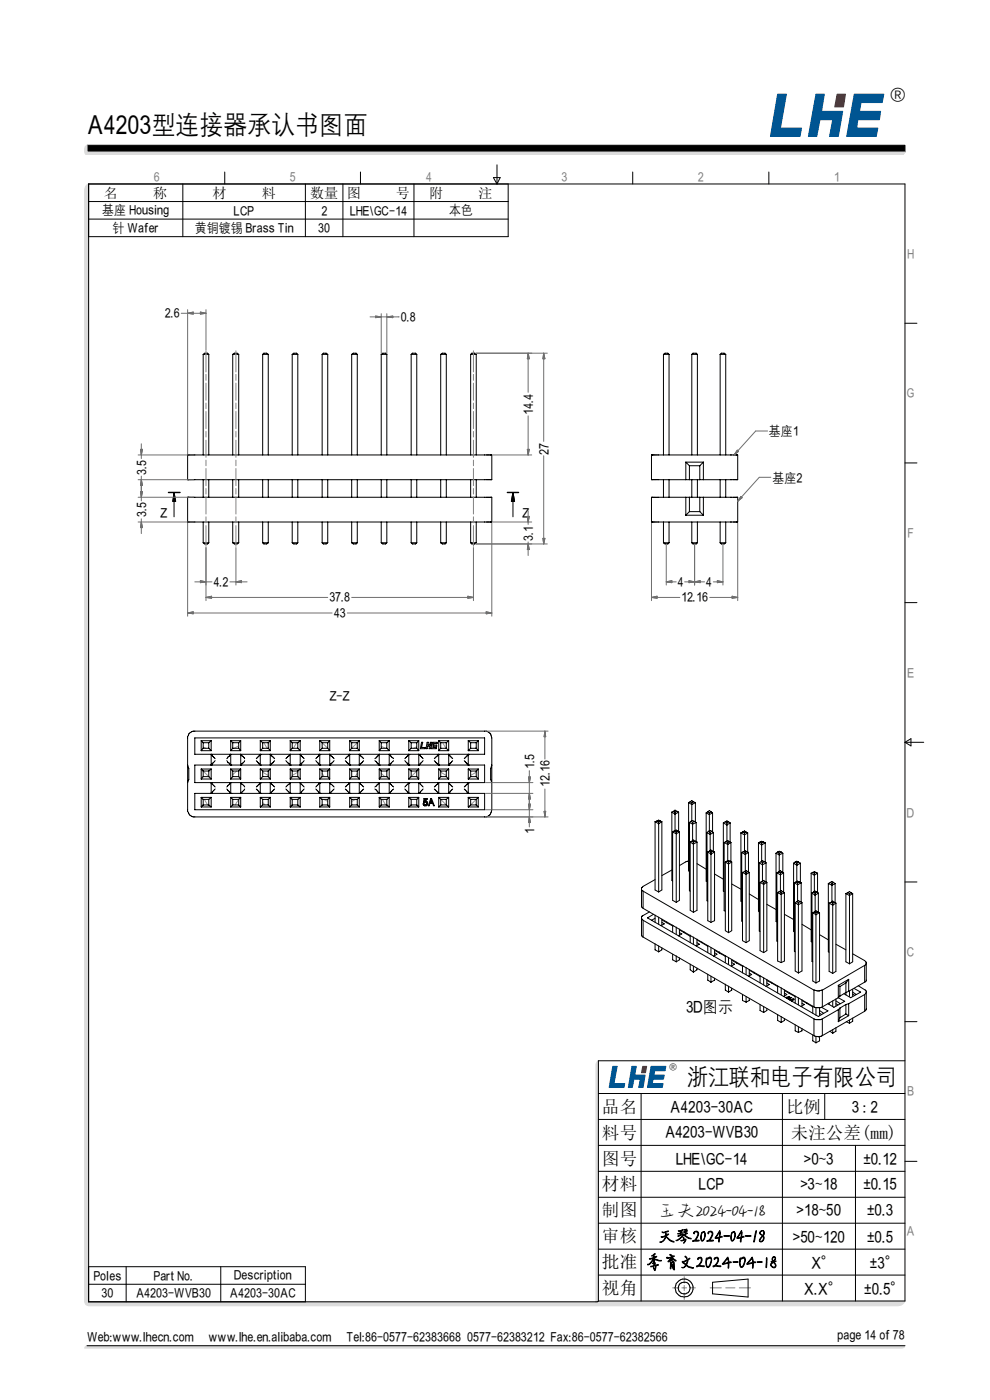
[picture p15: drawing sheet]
<svg xmlns="http://www.w3.org/2000/svg" width="210mm" height="297mm" viewBox="0 0 210 297" stroke-linecap="round" stroke-linejoin="round" font-family="sans-serif">
<defs><g id="words">
<text font-size="5.6" x="18.5" y="28.3">A4203型连接器承认书图面</text>
<text font-size="4.9" x="145.7" y="230">浙江联和电子有限公司</text>
<text font-size="4.2" x="188.7" y="21.3">®</text>
<text font-size="4" x="139.5" y="258">玉夫2024-04-18</text>
<g font-size="3.7">
<text x="127.7" y="236.1">品名</text>
<text x="166.7" y="236.1">比例</text>
<text x="127.7" y="241.6">料号</text>
<text x="167.7" y="241.6">未注公差(mm)</text>
<text x="127.7" y="247.1">图号</text>
<text x="127.7" y="252.6">材料</text>
<text x="127.7" y="258.1">制图</text>
<text x="127.7" y="263.6">审核</text>
<text x="127.7" y="269.1">批准</text>
<text x="127.7" y="274.6">视角</text>
</g>
<g font-size="3.5">
<text x="145.5" y="214.7">3D图示</text>
<text x="142.2" y="235.9">A4203-30AC</text>
<text x="180.7" y="235.9">3 : 2</text>
<text x="141.1" y="241.3">A4203-WVB30</text>
<text x="143.4" y="246.9">LHE\GC-14</text>
<text x="170.5" y="246.9">&gt;0~3</text>
<text x="183.1" y="246.9">±0.12</text>
<text x="148.3" y="252.3">LCP</text>
<text x="168.9" y="257.8">&gt;18~50</text>
<text x="169.8" y="252.3">&gt;3~18</text>
<text x="183.1" y="252.3">±0.15</text>
<text x="183.9" y="257.8">±0.3</text>
<text x="139.7" y="263.3">天琴2024-04-18</text>
<text x="168.1" y="263.4">&gt;50~120</text>
<text x="183.9" y="263.4">±0.5</text>
<text x="137.1" y="268.8">季育文2024-04-18</text>
<text x="172" y="269">X°</text>
<text x="184.5" y="269">±3°</text>
<text x="170.5" y="274.5">X.X°</text>
<text x="183.3" y="274.5">±0.5°</text>
</g>
<g font-size="3">
<text x="22" y="42">名</text>
<text x="32.5" y="42">称</text>
<text x="45" y="42">材</text>
<text x="55.5" y="42">料</text>
<text x="65.8" y="42">数量</text>
<text x="73.6" y="42">图</text>
<text x="84" y="42">号</text>
<text x="91" y="41.9">附</text>
<text x="101.5" y="41.9">注</text>
</g>
<g font-size="2.8" fill="#808080">
<text x="32.6" y="38.4">6</text>
<text x="61.5" y="38.4">5</text>
<text x="90.3" y="38.4">4</text>
<text x="119.1" y="38.4">3</text>
<text x="148" y="38.4">2</text>
<text x="176.9" y="38.4">1</text>
<text x="192.4" y="54.7">H</text>
<text x="192.4" y="84.3">G</text>
<text x="192.5" y="114">F</text>
<text x="192.4" y="143.6">E</text>
<text x="192.4" y="173.2">D</text>
<text x="192.4" y="202.8">C</text>
<text x="192.4" y="232.4">B</text>
<text x="192.3" y="262">A</text>
</g>
<g font-size="2.8">
<text x="21.7" y="45.4">基座 Housing</text>
<text x="49.6" y="45.6">LCP</text>
<text x="68.2" y="45.6">2</text>
<text x="74.3" y="45.6">LHE\GC-14</text>
<text x="95.2" y="45.5">本色</text>
<text x="23.9" y="49.3">针 Wafer</text>
<text x="41.3" y="49.2">黄铜镀锡 Brass Tin</text>
<text x="67.5" y="49.3">30</text>
<text x="35" y="67.3">2.6</text>
<text x="85" y="68.2">0.8</text>
<text x="112.9" y="88" transform="rotate(-90 112.9 88)">14.4</text>
<text x="163.1" y="92.4">基座1</text>
<text x="30.9" y="100.8" transform="rotate(-90 30.9 100.8)">3.5</text>
<text x="116.2" y="96.4" transform="rotate(-90 116.2 96.4)">27</text>
<text x="163.8" y="102.2">基座2</text>
<text x="30.9" y="109.7" transform="rotate(-90 30.9 109.7)">3.5</text>
<text x="34" y="109.7">Z</text>
<text x="110.7" y="109.6">Z</text>
<text x="112.9" y="114.7" transform="rotate(-90 112.9 114.7)">3.1</text>
<text x="45.3" y="124.4">4.2</text>
<text x="143.7" y="124.4">4</text>
<text x="149.7" y="124.4">4</text>
<text x="69.8" y="127.6">37.8</text>
<text x="70.8" y="130.9">43</text>
<text x="144.4" y="127.6">12.16</text>
<text x="69.8" y="148.5">Z-Z</text>
<text x="113.2" y="163.2" transform="rotate(-90 113.2 163.2)">1.5</text>
<text x="116.5" y="167" transform="rotate(-90 116.5 167)">12.16</text>
<text x="113.2" y="177" transform="rotate(-90 113.2 177)">1</text>
<text x="19.9" y="271.5">Poles</text>
<text x="21.5" y="275.3">30</text>
<text x="28.9" y="275.3">A4203-WVB30</text>
<text x="32.6" y="271.5">Part No.</text>
<text x="48.8" y="275.3">A4203-30AC</text>
<text x="49.7" y="271.3">Description</text>
<text x="18.5" y="284.6">Web:www.lhecn.com</text>
<text x="44.3" y="284.6">www.lhe.en.alibaba.com</text>
<text x="73.5" y="284.6">Tel:86-0577-62383668 0577-62383212 Fax:86-0577-62382566</text>
<text x="177.6" y="284.1">page 14 of 78</text>
</g>
<text font-size="2.1" x="141.9" y="226.9">®</text>
</g></defs>
<g fill="none" stroke="#959595" stroke-width=".21">
<path d="M43.1 158.5l.6 .2M50.6 158.2l-1 .5M56 157.6l.6 1.1M62.9 157.6l-.7 1.1M68.3 157.6l1.2 1.1M75.8 157.6l-1.2 1.1M80.9 158.3l.9 .4M88.4 158.4l-.7 .3M93.9 157.6l.7 1.1M101 158.5l-.2 .2M43.1 163.6l1.2 1.2M43.3 169.6l.7 1.2"/>
<path d="M50.2 163.6l-.8 .7M50.6 169.6l-.7 1.2M55.7 170.3l.5 .5M55.7 163.8l1.2 .7M62.1 169.6l-.1 .2M63.2 163.8l-1.2 .7M68.3 164.1l.4 .7M68.7 169.6l.8 .4M75.4 169.6l-.8 .4M75.8 164.1l-.4 .7M80.9 164.1l.7 .7M81.1 169.6l.7 1.2"/>
<path d="M87.3 169.6l-.1 .1M88.4 163.6l-1.2 1.2M93.5 169.6l1.2 1.2M93.5 163.8l1.2 .7M101 169.6l-1.2 1.2M101 163.8l-1.2 .7"/>
</g>
<g fill="none" stroke="#000" stroke-width=".21">
<path d="M18.8 39h173.1v237l-173.1 .2zM38.8 39v11.2M47.7 36.5v2.5M64.8 39v11.2M72.7 39v11.2M76.5 36.5v2.5M87.8 39v11.2M104.6 37.7h1.5l-.7 1.3zM105.4 35v4M107.8 39v11.2h-89M134.2 36.5v2.5M163.1 36.5v2.5"/>
<path d="M18.8 42.8h89M18.8 46.5h89M43.1 75.2l.3-.3h.6l.3 .3M43.1 75.2h1.2M43.1 75.2v21.3M44.3 75.2v21.3M49.4 75.2l.3-.3h.6l.3 .3M49.4 75.2h1.2M49.4 75.2v21.3M50.6 75.2v21.3M55.7 75.2l.3-.3h.6l.3 .3M55.7 75.2h1.2"/>
<path d="M55.7 75.2v21.3M56.9 75.2v21.3M62 75.2l.3-.3h.6l.3 .3M62 75.2h1.2M62 75.2v21.3M63.2 75.2v21.3M68.3 75.2l.3-.3h.6l.3 .3M68.3 75.2h1.2M68.3 75.2v21.3M69.5 75.2v21.3M74.6 75.2l.3-.3h.6l.3 .3M74.6 75.2h1.2"/>
<path d="M74.6 75.2v21.3M75.8 75.2v21.3M80.9 75.2l.3-.3h.6l.2 .3M80.9 75.2h1.1M80.9 75.2v21.3M82 75.2v21.3M87.2 75.2l.3-.3h.6l.3 .3M87.2 75.2h1.2M87.2 75.2v21.3M88.4 75.2v21.3M93.5 75.2l.3-.3h.6l.3 .3M93.5 75.2h1.2"/>
<path d="M93.5 75.2v21.3M94.7 75.2v21.3M99.8 75.2l.3-.3h.6l.3 .3M99.8 75.2h1.2M99.8 75.2v21.3M101 75.2v21.3M140.7 75.2l.4-.3h.5l.3 .3M140.7 75.2h1.2M140.7 75.2v21.3M141.9 75.2v21.3M146.7 75.2l.3-.3h.7l.2 .3M146.7 75.2h1.2"/>
<path d="M146.7 75.2v21.3M147.9 75.2v21.3M152.7 75.2l.3-.3h.6l.3 .3M152.7 75.2h1.2M152.7 75.2v21.3M153.9 75.2v21.3M191.9 68.6h2.6M39.8 96.5h.1M39.8 96.5v5.3M39.8 96.5h64.5v5.3h-64.5M138.2 96.5h18.3v5.3h-18.3zM145.5 98v3.8"/>
<path d="M145.5 98h3.7M145.5 98l.7 .8M146.2 98.8h2.2M146.2 98.8v3M148.4 98.8v3M149.2 98v3.8M149.2 98l-.8 .8M191.9 98.2h2.6M36.9 104.5l.4 1.8h-.6zM36.9 104.5v5.1M39.8 101.8h.1M39.8 105.5h.1"/>
<path d="M39.8 110.7h.1M39.8 105.5v5.2M39.8 105.5h64.5v5.2h-64.5M43.1 115.1h1.2M43.1 115.1l.3 .3h.6l.3-.3M43.1 101.8v3.7M43.1 110.7v4.4M44.3 101.8v3.7M44.3 110.7v4.4M49.4 115.1h1.2M49.4 115.1l.3 .3h.6l.3-.3M49.4 101.8v3.7"/>
<path d="M49.4 110.7v4.4M50.6 101.8v3.7M50.6 110.7v4.4M55.7 115.1h1.2M55.7 115.1l.3 .3h.6l.3-.3M55.7 101.8v3.7M55.7 110.7v4.4M56.9 101.8v3.7M56.9 110.7v4.4M62 115.1h1.2M62 115.1l.3 .3h.6l.3-.3M62 101.8v3.7"/>
<path d="M62 110.7v4.4M63.2 101.8v3.7M63.2 110.7v4.4M68.3 115.1h1.2M68.3 115.1l.3 .3h.6l.3-.3M68.3 101.8v3.7M68.3 110.7v4.4M69.5 101.8v3.7M69.5 110.7v4.4M74.6 115.1h1.2M74.6 115.1l.3 .3h.6l.3-.3M74.6 101.8v3.7"/>
<path d="M74.6 110.7v4.4M75.8 101.8v3.7M75.8 110.7v4.4M80.9 115.1h1.1M80.9 115.1l.3 .3h.6l.2-.3M80.9 101.8v3.7M80.9 110.7v4.4M82 101.8v3.7M82 110.7v4.4M87.2 115.1h1.2M87.2 115.1l.3 .3h.6l.3-.3M87.2 101.8v3.7"/>
<path d="M87.2 110.7v4.4M88.4 101.8v3.7M88.4 110.7v4.4M93.5 115.1h1.2M93.5 115.1l.3 .3h.6l.3-.3M93.5 101.8v3.7M93.5 110.7v4.4M94.7 101.8v3.7M94.7 110.7v4.4M99.8 101.8v3.7M99.8 110.7v4.4M99.8 115.1h1.2"/>
<path d="M99.8 115.1l.3 .3h.6l.3-.3M101 101.8v3.7M101 110.7v4.4M108.8 104.5l.3 1.8h-.6zM108.8 104.5v5.1M138.2 105.5h18.3v5.2h-18.3zM140.7 115.1h1.2M140.7 115.1l.4 .3h.5l.3-.3M140.7 101.8v3.7M140.7 110.7v4.4M141.9 101.8v3.7M141.9 110.7v4.4"/>
<path d="M145.5 105.5v3.8M145.5 109.3h3.7M146.2 105.5v3M146.2 108.5l-.7 .8M146.2 108.5h2.2M146.7 115.1h1.2M146.7 115.1l.3 .3h.7l.2-.3M146.7 101.8v3.7M146.7 110.7v4.4M147.9 101.8v3.7M147.9 110.7v4.4M148.4 105.5v3"/>
<path d="M148.4 108.5l.8 .8M149.2 105.5v3.8M152.7 115.1h1.2M152.7 115.1l.3 .3h.6l.3-.3M152.7 101.8v3.7M152.7 110.7v4.4M153.9 101.8v3.7M153.9 110.7v4.4M191.9 127.8h2.6M40 155.7l1-.6h62.1a1.43 1.43 0 0 1 1.2 1.4v15.3a1.59 1.59 0 0 1-1.2 1.5h-62.1a1.59 1.59 0 0 1-1.2-1.2v-15.8zM41.3 156.5h61.5v3.5h-61.5zM42.7 157.1v2.2"/>
<path d="M42.7 157.1l.4 .5M42.7 159.3h2.1M42.7 157.1h2.1M43.1 157.6v1.1M43.1 158.7l-.4 .6M43.1 158.7h1.2M43.1 157.6h1.2M44.3 157.6v1.1M44.3 158.7l.5 .6M44.8 157.1v2.2M44.8 157.1l-.5 .5M48.9 157.1v2.2"/>
<path d="M48.9 159.3h2.2M48.9 157.1h2.2M48.9 157.1l.5 .5M49.4 157.6v1.1M49.4 158.7l-.5 .6M49.4 158.7h1.2M49.4 157.6h1.2M50.6 157.6v1.1M50.6 158.7l.5 .6M51.1 157.1v2.2M51.1 157.1l-.5 .5M55.2 157.1v2.2"/>
<path d="M55.2 159.3h2.1M55.2 157.1h2.1M55.2 157.1l.5 .5M55.7 157.6v1.1M55.7 158.7l-.5 .6M55.7 158.7h1.2M55.7 157.6h1.2M56.9 157.6v1.1M56.9 158.7l.4 .6M57.3 157.1v2.2M57.3 157.1l-.4 .5M61.6 157.1v2.2"/>
<path d="M61.6 159.3h2.1M61.6 157.1h2.1M61.6 157.1l.4 .5M62 157.6v1.1M62 158.7l-.4 .6M62 158.7h1.2M62 157.6h1.2M63.2 157.6v1.1M63.2 158.7l.5 .6M63.7 157.1v2.2M63.7 157.1l-.5 .5M67.8 157.1v2.2"/>
<path d="M67.8 159.3h2.1M67.8 157.1h2.1M67.8 157.1l.5 .5M68.3 157.6v1.1M68.3 158.7l-.5 .6M68.3 158.7h1.2M68.3 157.6h1.2M69.5 157.6v1.1M69.5 158.7l.4 .6M69.9 157.1v2.2M69.9 157.1l-.4 .5M74.2 157.1v2.2"/>
<path d="M74.2 159.3h2M74.2 157.1h2M74.2 157.1l.4 .5M74.6 157.6v1.1M74.6 158.7l-.4 .6M74.6 158.7h1.2M74.6 157.6h1.2M75.8 157.6v1.1M75.8 158.7l.4 .6M76.2 157.1v2.2M76.2 157.1l-.4 .5M80.4 157.1v2.2"/>
<path d="M80.4 159.3h2.1M80.4 157.1h2.1M80.4 157.1l.5 .5M80.9 157.6v1.1M80.9 158.7l-.5 .6M80.9 158.7h1.1M80.9 157.6h1.1M82 157.6v1.1M82 158.7l.5 .6M82.5 157.1v2.2M82.5 157.1l-.5 .5M86.7 157.1v2.2"/>
<path d="M86.7 159.3h2.1M86.7 157.1h2.1M86.7 157.1l.5 .5M87.2 157.6v1.1M87.2 158.7l-.5 .6M87.2 158.7h1.2M87.2 157.6h1.2M88.4 157.6v1.1M88.4 158.7l.4 .6M88.8 157.1v2.2M88.8 157.1l-.4 .5M89.4 157.5h.3l-.3 1.1h.8l-.1 .2h-.9z"/>
<path d="M90.6 157.5h.2v.6h.6l-.1 .7h-.3l.1-.5h-.4l-.1 .5h-.3zM91.3 157.5h.2l-.1 .4h-.2zM91.8 157.5h.9v.2h-.7l-.1 .4h.7v.2h-.7v.3h.6v.2h-1zM93 157.1v2.2M93 159.3h2.2M93 157.1h2.2M93 157.1l.5 .5M93.5 157.6v1.1M93.5 158.7l-.5 .6M93.5 158.7h1.2M93.5 157.6h1.2M94.7 157.6v1.1"/>
<path d="M94.7 158.7l.5 .6M95.2 157.1v2.2M95.2 157.1l-.5 .5M99.3 159.3h2.1M99.3 157.1h2.1M99.3 157.1v2.2M99.3 157.1l.5 .5M99.8 157.6v1.1M99.8 158.7l-.5 .6M99.8 158.7h1.2M99.8 157.6h1.2M101 157.6v1.1"/>
<path d="M101 158.7l.4 .6M101.4 157.1v2.2M101.4 157.1l-.4 .5M191.9 157.5h4M191.9 157.5l1.3-.8v1.5zM39.8 162.3l.2 .8v2.3l-.2 .6M41.3 168.3h61.5v3.5h-61.5zM41.3 162.3h61.5v3.7h-61.5zM42.7 163.2v2.1M42.7 169.2v2M42.7 169.2h2.1M42.7 171.2h2.1"/>
<path d="M42.7 163.2l.4 .4M42.7 165.3h2.1M42.7 163.2h2.1M42.7 169.2l.4 .4M43.1 163.6v1.2M43.1 169.6v1.2M43.1 170.8h1.2M43.1 169.6h1.2M43.1 164.8l-.4 .5M43.1 170.8l-.4 .4M43.1 164.8h1.2M43.1 163.6h1.2"/>
<path d="M44.3 163.6v1.2M44.3 169.6v1.2M44.3 164.8l.5 .5M44.3 170.8l.5 .4M44.8 166.1h.1M44.8 168.3h.1M44.8 162.3h.1M44.8 160.1h.1M44.8 160v2.3M44.8 163.2v2.1M44.8 166v2.3M44.8 169.2v2"/>
<path d="M44.8 163.2l-.5 .4M44.8 169.2l-.5 .4M44.8 166.1l.8 .9M44.8 160.1l.8 .9M45.6 167.4l-.8 .8M45.6 161.4l-.8 .8M48.1 167.4l.8 .9M48.1 161.4l.8 .9M48.9 168.3h.1M48.9 162.3h.1M48.9 169.2h2.2M48.9 171.2h2.2"/>
<path d="M48.9 160v2.3M48.9 163.2v2.1M48.9 166v2.3M48.9 169.2v2M48.9 165.3h2.2M48.9 163.2h2.2M48.9 163.2l.5 .4M48.9 169.2l.5 .4M48.9 166.1l-.8 .9M48.9 160.1l-.8 .9M49.4 163.6v1.2M49.4 169.6v1.2"/>
<path d="M49.4 170.8h1.2M49.4 169.6h1.2M49.4 164.8l-.5 .5M49.4 170.8l-.5 .4M49.4 164.8h1.2M49.4 163.6h1.2M50.6 163.6v1.2M50.6 169.6v1.2M50.6 164.8l.5 .5M50.6 170.8l.5 .4M51.1 168.3h.1M51.1 162.3h.1"/>
<path d="M51.1 160v2.3M51.1 163.2v2.1M51.1 166v2.3M51.1 169.2v2M51.1 163.2l-.5 .4M51.1 169.2l-.5 .4M51.1 166.1l.8 .9M51.1 160.1l.8 .9M51.9 167.4l-.8 .9M51.9 161.4l-.8 .9M54.4 167.4l.8 .8M54.4 161.4l.8 .8"/>
<path d="M55.2 166.1h.1M55.2 168.3h.1M55.2 162.3h.1M55.2 160.1h.1M55.2 169.2h2.1M55.2 171.2h2.1M55.2 160v2.3M55.2 163.2v2.1M55.2 166v2.3M55.2 169.2v2M55.2 165.3h2.1M55.2 163.2h2.1"/>
<path d="M55.2 163.2l.5 .4M55.2 169.2l.5 .4M55.2 166.1l-.8 .9M55.2 160.1l-.8 .9M55.7 163.6v1.2M55.7 169.6v1.2M55.7 170.8h1.2M55.7 169.6h1.2M55.7 164.8l-.5 .5M55.7 170.8l-.5 .4M55.7 164.8h1.2M55.7 163.6h1.2"/>
<path d="M56.9 163.6v1.2M56.9 169.6v1.2M56.9 164.8l.4 .5M56.9 170.8l.4 .4M57.3 163.2v2.1M57.3 169.2v2M57.3 163.2l-.4 .4M57.3 169.2l-.4 .4M57.4 166.1h.1M57.4 160.1h.1M58.3 161l-1-1v2.3M58.3 167l-1-1v2.3"/>
<path d="M58.3 161.4l-.9 .9M58.3 167.4l-.9 .9M60.6 167.4l1 .9M60.6 161.4l1 .9M61.6 168.3h.1M61.6 162.3h.1M61.6 169.2h2.1M61.6 171.2h2.1M61.6 160v2.3M61.6 163.2v2.1M61.6 166v2.3M61.6 169.2v2"/>
<path d="M61.6 165.3h2.1M61.6 163.2h2.1M61.6 163.2l.4 .4M61.6 169.2l.4 .4M61.6 166.1l-1 .9M61.6 160.1l-1 .9M62 163.6v1.2M62 169.6v1.2M62 170.8h1.2M62 169.6h1.2M62 164.8l-.4 .5M62 170.8l-.4 .4"/>
<path d="M62 164.8h1.2M62 163.6h1.2M63.2 163.6v1.2M63.2 169.6v1.2M63.2 164.8l.5 .5M63.2 170.8l.5 .4M63.7 168.3h.1M63.7 162.3h.1M63.7 160v2.3M63.7 163.2v2.1M63.7 166v2.3M63.7 169.2v2"/>
<path d="M63.7 163.2l-.5 .4M63.7 169.2l-.5 .4M63.7 166.1l.8 .9M63.7 160.1l.8 .9M64.5 161.4l-.8 .9M64.5 167.4l-.8 .9M67 161.4l.8 .8M67 167.4l.8 .8M67.8 166.1h.1M67.8 168.3h.1M67.8 162.3h.1M67.8 160.1h.1"/>
<path d="M67.8 169.2h2.1M67.8 171.2h2.1M67.8 160v2.3M67.8 163.2v2.1M67.8 166v2.3M67.8 169.2v2M67.8 165.3h2.1M67.8 163.2h2.1M67.8 163.2l.5 .4M67.8 169.2l.5 .4M67.8 166.1l-.8 .9M67.8 160.1l-.8 .9"/>
<path d="M68.3 163.6v1.2M68.3 169.6v1.2M68.3 170.8h1.2M68.3 169.6h1.2M68.3 164.8l-.5 .5M68.3 170.8l-.5 .4M68.3 164.8h1.2M68.3 163.6h1.2M69.5 163.6v1.2M69.5 169.6v1.2M69.5 164.8l.4 .5M69.5 170.8l.4 .4"/>
<path d="M69.9 168.3h.1M69.9 162.3h.1M69.9 160v2.3M69.9 163.2v2.1M69.9 166v2.3M69.9 169.2v2M69.9 163.2l-.4 .4M69.9 169.2l-.4 .4M69.9 166.1l1 .9M69.9 160.1l1 .9M70.9 167.4l-1 .9M70.9 161.4l-1 .9"/>
<path d="M73.2 167.4l1 .9M73.2 161.4l1 .9M74.2 168.3h.1M74.2 162.3h.1M74.2 169.2h2M74.2 171.2h2M74.2 160v2.3M74.2 163.2v2.1M74.2 166v2.3M74.2 169.2v2M74.2 165.3h2M74.2 163.2h2"/>
<path d="M74.2 163.2l.4 .4M74.2 169.2l.4 .4M74.2 166.1l-1 .9M74.2 160.1l-1 .9M74.6 163.6v1.2M74.6 169.6v1.2M74.6 170.8h1.2M74.6 169.6h1.2M74.6 164.8l-.4 .5M74.6 170.8l-.4 .4M74.6 164.8h1.2M74.6 163.6h1.2"/>
<path d="M75.8 163.6v1.2M75.8 169.6v1.2M75.8 164.8l.4 .5M75.8 170.8l.4 .4M76.2 163.2v2.1M76.2 169.2v2M76.2 163.2l-.4 .4M76.2 169.2l-.4 .4M76.3 166.1h.1M76.3 160.1h.1M77.1 161l-.9-1v2.3M77.1 167l-.9-1v2.3"/>
<path d="M77.1 161.4l-.8 .9M77.1 167.4l-.8 .9M79.5 167.4l.9 .9M79.5 161.4l.9 .9M80.4 168.3h.1M80.4 162.3h.1M80.4 169.2h2.1M80.4 171.2h2.1M80.4 160v2.3M80.4 163.2v2.1M80.4 166v2.3M80.4 169.2v2"/>
<path d="M80.4 165.3h2.1M80.4 163.2h2.1M80.4 163.2l.5 .4M80.4 169.2l.5 .4M80.4 166.1l-.9 .9M80.4 160.1l-.9 .9M80.9 163.6v1.2M80.9 169.6v1.2M80.9 170.8h1.1M80.9 169.6h1.1M80.9 164.8l-.5 .5M80.9 170.8l-.5 .4"/>
<path d="M80.9 164.8h1.1M80.9 163.6h1.1M82 163.6v1.2M82 169.6v1.2M82 164.8l.5 .5M82 170.8l.5 .4M82.5 168.3h.1M82.5 162.3h.1M82.5 160v2.3M82.5 163.2v2.1M82.5 166v2.3M82.5 169.2v2"/>
<path d="M82.5 163.2l-.5 .4M82.5 169.2l-.5 .4M82.5 166.1l1 .9M82.5 160.1l1 .9M83.5 167.4l-1 .9M83.5 161.4l-1 .9M85.9 167.4l.8 .8M85.9 161.4l.8 .8M86.7 166.1h.1M86.7 168.3h.1M86.7 162.3h.1M86.7 160.1h.1"/>
<path d="M86.7 169.2h2.1M86.7 171.2h2.1M86.7 160v2.3M86.7 163.2v2.1M86.7 166v2.3M86.7 169.2v2M86.7 165.3h2.1M86.7 163.2h2.1M86.7 163.2l.5 .4M86.7 169.2l.5 .4M86.7 166.1l-.8 .9M86.7 160.1l-.8 .9"/>
<path d="M87.2 163.6v1.2M87.2 169.6v1.2M87.2 170.8h1.2M87.2 169.6h1.2M87.2 164.8l-.5 .5M87.2 170.8l-.5 .4M87.2 164.8h1.2M87.2 163.6h1.2M88.4 163.6v1.2M88.4 169.6v1.2M88.4 164.8l.4 .5M88.4 170.8l.4 .4"/>
<path d="M88.8 163.2v2.1M88.8 169.2v2M88.8 163.2l-.4 .4M88.8 169.2l-.4 .4M88.9 166.1h.1M88.9 160.1h.1M89.7 161l-.9-1v2.3M89.7 167l-.9-1v2.3M89.7 161.4l-.8 .9M89.7 167.4l-.8 .9M89.9 170.9h.1M89.9 169.4h.7v.2h-.5l-.1 .4 .4-.1 .3 .3v.4l-.3 .3h-.4l-.3-.3 .2-.1 .2 .3h.2l.2-.4-.2-.3-.5 .1z"/>
<path d="M90.1 170.1h.1M91.4 169.4h.1l.6 1.5h-.2l-.1-.5h-.6l-.2 .5h-.2zM91.4 169.6l.3 .7h-.5zM92.1 167.4l.9 .9M92.1 161.4l.9 .9M93 168.3h.1M93 162.3h.1M93 166.1l-.9 .9M93 169.2h2.2M93 171.2h2.2M93 160v2.3M93 163.2v2.1"/>
<path d="M93 166v2.3M93 169.2v2M93 165.3h2.2M93 163.2h2.2M93 163.2l.5 .4M93 169.2l.5 .4M93 160.1l-.9 .9M93.5 163.6v1.2M93.5 169.6v1.2M93.5 170.8h1.2M93.5 169.6h1.2M93.5 164.8l-.5 .5"/>
<path d="M93.5 170.8l-.5 .4M93.5 164.8h1.2M93.5 163.6h1.2M94.7 163.6v1.2M94.7 169.6v1.2M94.7 164.8l.5 .5M94.7 170.8l.5 .4M95.2 168.3h.1M95.2 162.3h.1M95.2 160v2.3M95.2 163.2v2.1M95.2 166v2.3"/>
<path d="M95.2 169.2v2M95.2 163.2l-.5 .4M95.2 169.2l-.5 .4M95.2 166.1l.8 .9M95.2 160.1l.8 .9M96 161.4l-.8 .9M96 167.4l-.8 .9M98.5 167.4l.8 .8M98.5 161.4l.8 .8M99.3 166.1h.1M99.3 168.3h.1M99.3 162.3h.1"/>
<path d="M99.3 160.1h.1M99.3 169.2h2.1M99.3 171.2h2.1M99.3 165.3h2.1M99.3 163.2h2.1M99.3 160v2.3M99.3 163.2v2.1M99.3 166v2.3M99.3 169.2v2M99.3 163.2l.5 .4M99.3 169.2l.5 .4M99.3 166.1l-.8 .9"/>
<path d="M99.3 160.1l-.8 .9M99.8 163.6v1.2M99.8 169.6v1.2M99.8 170.8h1.2M99.8 169.6h1.2M99.8 164.8l-.5 .5M99.8 170.8l-.5 .4M99.8 164.8h1.2M99.8 163.6h1.2M101 163.6v1.2M101 169.6v1.2M101 164.8l.4 .5"/>
<path d="M101 170.8l.4 .4M101.4 163.2v2.1M101.4 169.2v2M101.4 163.2l-.4 .4M101.4 169.2l-.4 .4M104.3 162.3l-.2 .8v2.3l.2 .6M138.9 174.3v14.5l.8 .4M138.9 174.3l.8 .5 .7-.5M139.4 174.2l.3 .1M139.4 174.2l-.5 .1M139.4 174.2l.3-.2 .7 .3M139.7 174.3v14.9"/>
<path d="M140 174.2l-.3 .1M140.4 174.3v14.5l-.7 .4M142.5 172.3v14.5l.2 .1M142.5 172.3l.7 .4 .7-.4M142.7 176.5v14.5l.7 .4M142.7 176.5l.7 .4 .7-.4M142.8 172.1l.4 .2M142.8 172.1l-.3 .2M142.8 172.1l.4-.2 .4 .2M143 176.3l.4 .2M143 176.3l-.3 .2M143 176.3l.4-.2 .4 .2"/>
<path d="M143.2 172.3v3.9M143.4 176.5v14.9M143.6 172.1l-.4 .2M143.6 172.1l.3 .2M143.8 176.3l-.4 .2M143.8 176.3l.3 .2M143.9 172.3v4.1M144.1 176.5v14.5l-.7 .4M146 170.3v14.4l.2 .2M146 170.3l.7 .4 .8-.4M146.2 174.5v14.5l.2 .1M146.2 174.5l.7 .3 .8-.3"/>
<path d="M146.4 178.6v14.5l.7 .4M146.4 170.1l.3 .2M146.4 170.1l-.4 .2M146.4 170.1l.3-.3 .4 .3M146.4 178.6l.7 .5 .7-.5M146.6 174.2l.3 .3M146.6 174.2l-.4 .3M146.6 174.2l.3-.1 .3 .1M146.7 170.3v3.9M146.7 178.5l.4-.3 .4 .3M146.7 178.5l.4 .1M146.7 178.5l-.3 .1"/>
<path d="M146.9 174.5v3.8M147.1 170.1l-.4 .2M147.1 170.1l.4 .2M147.1 178.6v14.9M147.2 174.2l-.3 .3M147.2 174.2l.5 .3M147.5 170.3v4M147.5 178.5l-.4 .1M147.5 178.5l.3 .1M147.7 174.5v4.1M147.8 178.6v14.5l-.7 .4M149.8 172.5v14.4l.1 .1"/>
<path d="M149.8 172.5l.7-.5 .6 .5M149.8 172.5l.7 .3 .6-.3M149.9 176.6v14.5l.2 .1M149.9 176.6l.7 .4 .7-.4M150.1 172.2l.4 .3M150.3 176.4l.3 .2M150.3 176.4l-.4 .2M150.3 176.4l.3-.2 .4 .2M150.5 172.5v3.8M150.6 176.6v3.9M150.8 172.2l-.3 .3M151 176.4l-.4 .2"/>
<path d="M151 176.4l.3 .2M151.1 172.5v4M151.3 176.6v4.1M153.4 174.6v14.5h.2M153.4 174.6l.8 .4 .7-.4M153.6 178.7v14.5l.2 .1M153.6 178.7l.7 .5 .7-.5M153.8 174.3l.4 .3M153.8 174.3l-.4 .3M153.8 174.3l.4-.1 .3 .1M154 178.6l.3 .1M154 178.6l-.4 .1"/>
<path d="M154 178.6l.3-.3 .4 .3M154.2 174.6v3.9M154.3 178.7v3.9M154.5 174.3l-.3 .3M154.5 174.3l.4 .3M154.7 178.6l-.4 .1M154.7 178.6l.3 .1M154.9 174.6v4M155 178.7v4.1M157.1 176.7v14.5l.2 .1M157.1 176.7l.8 .4 .7-.4M157.5 176.5l.4 .2"/>
<path d="M157.5 176.5l-.4 .2M157.5 176.5l.4-.2 .3 .2M157.9 176.7v3.9M158.2 176.5l-.3 .2M158.2 176.5l.4 .2M158.6 176.7v4.1M160.9 178.8v14.5l.1 .2M160.9 178.8l.6 .4 .8-.4M161.2 178.6l.3 .2M161.2 178.6l-.3 .2M161.2 178.6l.3-.1 .5 .1M161.5 178.8v3.9"/>
<path d="M162 178.6l-.5 .2M162 178.6l.3 .2M162.3 178.8v4.1M136.1 188.7l.3 .4M136.1 194.8l.3 .4M136.4 192.7l36.2 20.9M136.4 189.1l36.2 21M136.4 189.1v3.6M136.4 195.2v3.6M136.4 195.2l36.2 21M136.4 198.8l36.2 20.9M137.8 193.5l-1.6 .8-.1 .3v3.8l.3 .4"/>
<path d="M138.6 194l-1.3 .7 36.3 20.9 2-1.1-1.4-.8M138.9 186.6l-2.5 1.4-.3 .5v3.8l.3 .4M138.9 194.1v1.6M138.9 194.8l-.7 .4M139.7 194.6v1.5M140.4 195v1.3M140.4 195.7l.5 .3-.7 .3M140.4 195.2l1 .5M141.4 195.6v.1M141.4 195.7l1.3 .7M142.5 184.6l-2.1 1.2M142.7 196.4h.1"/>
<path d="M142.7 196.3v1.5M143.4 196.7v1.5M144.1 197.1v1.4M144.1 197.9l.5 .2-.7 .4M144.1 197.3l1 .6M145.1 197.7v.2M145.1 197.9l1.3 .7M146.1 182.7l-.6 .1-1.4 .8M146.3 198.5h.1M146.4 198.4v1.6M147.1 198.8v1.6M147.8 183.2l2 1.2"/>
<path d="M147.8 199.2v1.4M147.8 200l.5 .3-.6 .4M147.8 199.4l1 .6M148.8 200l1.3 .7M148.8 199.8v.2M150.1 180.8v14.5l.7 .4M150.1 180.8l.7 .4 .8-.4M150.5 180.6l.3 .2M150.5 180.6l-.4 .2M150.5 180.6l.3-.3 .3 .3M150.8 180.8v14.9M151.1 180.6l-.3 .2"/>
<path d="M151.1 180.6l.5 .2M151.6 185.4l1.8 1.1M151.6 180.8v14.5l-.8 .4M153.8 182.9v14.5l.7 .5M153.8 182.9l.7 .4 .7-.4M154.2 182.7l.3 .2M154.5 182.9v15M154.9 182.7l-.4-.2-.7 .4M154.9 182.7l-.4 .2M154.9 182.7l.3 .2M155.2 187.5l1.9 1.1M155.2 182.9v14.5l-.7 .5"/>
<path d="M157.3 180.8v14.6l.2 .1M157.3 180.8l.8 .5 .6-.5M157.5 185.1v14.5l.7 .4M157.5 185.1l.7 .4 .7-.4M157.6 180.7l.5 .1M157.6 180.7l-.3 .1M157.6 180.7l.5-.2 .6 .3M157.9 184.9l.3 .2M157.9 184.9l-.4 .2M157.9 184.9l.3-.2 .4 .2M158.1 180.8v3.9M158.2 185.1v14.9"/>
<path d="M158.4 180.7l-.3 .1M158.6 184.9l-.4 .2M158.6 184.9l.3 .2M158.7 180.8v4.2M158.9 189.7l2 1.1M158.9 185.1v14.5l-.7 .4M161 183v14.5l.2 .1M161 183l.7 .5 .8-.5M161.2 187.2v14.5l.8 .4M161.2 187.2l.8 .4 .6-.4M161.5 182.8l.2 .2M161.5 182.8l-.5 .2"/>
<path d="M161.5 182.8l.2-.2 .4 .2M161.5 187l.5 .2M161.5 187l-.3 .2M161.5 187l.5-.2 .3 .2M161.7 183v3.9M162 187.2v14.9M162.1 182.8l-.4 .2M162.1 182.8l.4 .2M162.3 187l-.3 .2M162.3 187l.3 .2M162.5 183v4.1M162.6 191.9l2 1.1"/>
<path d="M162.6 187.2v14.5l-.6 .4M164.6 181v14.5l.2 .1M164.6 181l.7 .4 .7-.4M164.8 185.2v14.4l.1 .1M164.8 185.2l.7 .4 .7-.4M164.9 189.4v14.5l.8 .3M164.9 180.8l.4 .2M164.9 180.8l-.3 .2M164.9 180.8l.4-.2 .4 .2M164.9 189.4l.8 .3 .7-.3M165.1 185l.4 .2M165.1 185l-.3 .2"/>
<path d="M165.1 185l.4-.3 .4 .3M165.3 181v3.9M165.3 189.1l.4 .3M165.3 189.1l-.4 .3M165.3 189.1l.4-.1 .3 .1M165.5 185.2v3.9M165.7 180.8l-.4 .2M165.7 180.8l.3 .2M165.7 189.4v14.8M165.9 185l-.4 .2M165.9 185l.3 .2M166 181v4.1"/>
<path d="M166 189.1l-.3 .3M166 189.1l.4 .3M166.2 185.2v4M166.4 194l1.9 1.1M166.4 189.4v14.5l-.7 .3M168.3 183.1v14.5l.2 .1M168.3 183.1l.7 .5 .8-.5M168.5 187.3v14.5l.2 .1M168.5 187.3l.7 .4 .7-.4M168.7 191.5v14.5l.6 .4M168.7 182.9l.3 .2M168.7 182.9l-.4 .2"/>
<path d="M168.7 182.9l.3-.2 .3 .2M168.7 191.5l.6 .4 .8-.4M168.8 187.1l.4 .2M169 183.1v3.9M169 191.3l.3 .2M169 191.3l-.3 .2M169 191.3l.3-.2 .5 .2M169.2 187.3v3.9M169.3 182.9l-.3 .2M169.3 182.9l.5 .2M169.3 191.5v14.9M169.5 187.1l-.3-.2-.7 .4"/>
<path d="M169.5 187.1l-.3 .2M169.5 187.1l.4 .2M169.8 183.1v4.1M169.8 191.3l-.5 .2M169.8 191.3l.3 .2M169.9 187.3v4.1M170.1 196.1l1.9 1.2M170.1 191.5v14.5l-.8 .4M172 185.3v14.4l.2 .2M172 185.3l.7-.4 .7 .4M172 185.3l.7 .4 .7-.4M172.2 189.5v14.5h.2"/>
<path d="M172.2 189.5l.7 .4 .7-.4M172.4 193.6v14.5l.7 .4M172.4 185.1l.3 .2M172.4 193.6l.7 .5 .7-.5M172.6 189.2l.3 .3M172.6 189.2l-.4 .3M172.6 189.2l.3-.1 .3 .1M172.7 185.3v3.8M172.7 193.5l.4 .1M172.7 193.5l-.3 .1M172.7 193.5l.4-.3 .3 .3M172.9 189.5v3.8"/>
<path d="M173.1 185.1l-.4 .2M173.1 193.6v14.9M173.2 189.2l.4 .3M173.2 189.2l-.3 .3M173.4 185.3v4.1M173.4 193.5l-.3 .1M173.4 193.5l.4 .1M173.6 189.5v4M173.8 198.3l1.9 1.1M173.8 193.6v14.5l-.7 .4M175.7 187.5v14.4l.2 .1M175.7 187.5l.7 .3 .7-.3"/>
<path d="M175.9 191.6v14.5l.7 .4M175.9 191.6l.7 .4 .7-.4M176.1 187.2l.3 .3M176.1 187.2l-.4 .3M176.1 187.2l.3-.2 .4 .2M176.3 191.4l.3 .2M176.3 191.4l-.4 .2M176.3 191.4l.3-.2 .4 .2M176.4 187.5v3.8M176.6 191.6v14.9M176.8 187.2l-.4 .3M176.8 187.2l.3 .3"/>
<path d="M177 191.4l-.4 .2M177 191.4l.3 .2M177.1 187.5v4M177.3 191.6v14.5l-.7 .4M179.4 189.6v14.4l.8 .5M179.4 189.6l.8 .4 .6-.4M179.7 189.4l.5 .2M179.7 189.4l-.3 .2M179.7 189.4l.5-.3 .3 .3M180.2 189.6v14.9M180.5 189.4l-.3 .2M180.5 189.4l.3 .2"/>
<path d="M180.8 189.6v14.4l-.6 .5M191.9 187.1h2.6M138.9 200.2v1.3l.8 .4M139.7 200.7v1.2M140.4 201.1v.4l-.7 .4M142.7 202.4v1.2l.7 .4M143.4 202.8v1.2M144.1 203.2v.4l-.7 .4M146.4 204.6v1.1l.7 .5M147.1 205v1.2M147.8 205.4v.3l-.7 .5M150.1 200.7h-.1"/>
<path d="M150.1 200.6v1.5M150.1 206.7v1.2l.7 .5M150.8 201v1.5M150.8 207.1v1.3M151.6 201.4v1.3M151.6 207.5v.4l-.8 .5M151.6 202.1l.5 .3-.7 .5M151.6 201.6l1 .6M152.6 202.2l1.2 .7M152.6 201.9v.3M153.8 202.7v1.5M153.8 208.8v1.3l.7 .4"/>
<path d="M154.5 203.1v1.5M154.5 209.2v1.3M155.2 203.5v1.4M155.2 209.6v.5l-.7 .4M155.2 204.2l.6 .4-.7 .4M155.2 203.7l1 .6M156.2 204.1v.2M156.2 204.3l1.3 .7M157.5 205h.1M157.5 204.9v1.5M157.5 211v1.3l.7 .3M158.2 205.2v1.6"/>
<path d="M158.2 211.4v1.2M158.9 205.7v1.3M158.9 211.8v.5l-.7 .3M158.9 206.4l.5 .4-.6 .3M158.9 205.8l1 .6M159.9 206.2v.2M159.9 206.4l1.3 .8M161.2 207v1.5M161.2 213.1v1.3l.8 .4M162 207.4v1.6M162 213.5v1.3M162.6 207.8v1.3"/>
<path d="M162.6 214v.4l-.6 .4M162.6 208.5l.6 .4-.7 .4M162.6 208l1.1 .5M163.7 208.5l1.2 .8M163.7 208.4v.1M164.9 209.3h.1M164.9 209.1v1.6M164.9 215.2v1.3l.8 .4M165.7 209.5v1.6M165.7 215.6v1.3M166.4 210v1.3M166.4 216.1v.4l-.7 .4"/>
<path d="M166.4 210.7l.5 .3-.7 .4M166.4 210.1l1 .6M166.8 211.6l.1 .2M166.8 211.6l.1 .1M166.8 211.6l.5-.2 .4 .3M166.9 211.8h.3M166.9 211.7h.4v.3M166.9 211.7v.1M167 211.8h.1M167 211.7h.1M167 211.7l.1 .1M167.1 211.8h.1"/>
<path d="M167.2 211.8h.1M167.2 211.8l-.1 .1M167.3 211.8h.1M167.3 211.6l.3 .2M167.3 211.5l.3 .2M167.3 211.5v.1M167.3 211.6l-.2 .1M167.3 211.5l-.3 .2M167.3 211.9l-.1 .1M167.4 210.7l1.2 .7M167.4 210.6v.1M167.6 212.2l.4-.1-.1 .2z"/>
<path d="M167.6 211.7h.1M167.6 211.7v.1M167.7 211.7h.1M167.7 211.7l-.1 .1M168 212.1l.1-.1zM168 212.1l-.4 .1M168 212.1h.1M168.3 212h.1M168.3 212l-.8 .1M168.3 212l-.3 .4M168.7 211.3v1.6M168.7 217.4v1.3l.6 .3"/>
<path d="M169.3 211.7v1.5M169.3 217.8v1.2M170.1 212.1v1.3M170.1 218.2v.5l-.8 .3M170.1 212.9l.5 .2-.7 .4M170.1 212.3l1 .6M171.1 212.9l1.3 .7M171.1 212.7v.2M172.4 213.4v1.6M172.4 219.5v1.3l.7 .4M172.4 213.5l-.1 .1M172.6 210.1v3.5"/>
<path d="M172.6 216.2v3.5M172.6 210.1h.2a1.87 1.87 0 0 0 1.6 0M172.6 216.2a1.84 1.84 0 0 0 1.6 0h.2M172.6 219.7l.5 .2M172.6 213.6l.5 .2M173.1 219.9h.7M173.1 213.8v1.6M173.1 219.9v1.3M173.8 213.8v1.7M173.8 219.9v.9l-.7 .4M173.8 214.4l.9 .6M173.8 215l.4 .2"/>
<path d="M174.2 213.7l-1.1 .1M174.4 210.1v3.5M174.4 216.2v3.5M174.4 219.7l-.6 .2M174.4 213.6l-.2 .1M175.9 212.8v.3M175.9 212.9l-.1 .1M176 218.8l.6 .4M176.6 212.3v1.2M176.6 218.4v.8M177.3 200.3l2.1 1.2M177.3 211.9v1.5"/>
<path d="M177.3 218v.8l-.7 .4M177.3 212.3l.9 .6M177.3 212.9l.4 .3M177.8 211.7l-3.4 1.9M177.8 209v2.7M177.8 209l.3 .3M177.8 211.7l1.4 .7-2.3 1.3-1.3-.8M177.8 214.2v2.5M177.8 214.2l-3.4 2M178.1 211.3l-.3 .4M178.1 209.3v2M178.1 213.9v2"/>
<path d="M178.1 213.9l-.3 .3M178.1 215.9l-.3 .8M179.4 208.5v2.6M179.4 208.5l-1.3 .8M179.4 210.9l-.1 .1M179.4 213.1v2M179.4 215.1l.6 .4M179.4 215.1l-1.3 .8M179.4 213.1l-1.3 .8M179.5 216.7l.7 .4M180 210.3l-1.9 1M180 207.8l-2.2 1.2"/>
<path d="M180 207.8v2.5M180 207.8l-.6 .7M180 212.9v2.6M180 212.9l-.6 .2M180 215.5l-2.2 1.2M180.2 210.3v1.1M180.2 216.4v.7M180.8 202.4l2.6 1.4 .3 .4v3.8l-.3 .4M180.8 209.9v1.5M180.8 216v.7l-.6 .4M180.8 210.9l.5 .3M180.8 210.5l.8 .5"/>
<path d="M181.2 209.7l1.3 .8-2.1 1.2-1.4-.9M182 209.1l1.6 1 .1 .2v3.8l-.3 .4M183.4 208.4l-3.4 1.9M183.4 204.8l-9 5.3M183.4 204.8v3.6M183.4 211v3.5M183.4 211l-3.4 1.9M183.4 214.5l-9 5.2M183.7 210.6l-.3 .4M183.7 204.5l-.3 .3M191.9 216.7h2.6M126.9 237.5h65"/>
<path d="M126.9 232h65M136 232v44M165.9 232v44M174.9 232v5.5M191.9 225h-65v51M126.9 259.5h65M126.9 254h65M126.9 248.5h65M126.9 243h65M181.4 243v33M191.9 246.4h2.6M18.8 268.7h46v7.5"/>
<path d="M18.8 272.5h46M26.8 268.7v7.5M46.8 268.7v7.5M126.9 270.5h65M126.9 265h65M151.1 272l7.6-.6v3.8l-7.6-.7zM18.5 285.5h173.4"/>
<circle cx="145.1" cy="273.3" r="1.27"/>
<circle cx="145.1" cy="273.3" r="1.9"/>
</g>
<g fill="#005592" stroke="#005592" stroke-width=".21">
<path d="M181.2 20l-1.6 9h6.2l.4-1.8h-4.5l.2-1.8h4.6l.3-1.8h-4.5l.3-1.8h4.5l.4-1.8zM173.1 20l-1.7 9h1.8l.7-3.6h2.7l-.7 3.6h1.9l.9-5.4h-4.5l.6-3.6zM164.9 20l-1.5 9h6.3l.3-1.8h-4.5l1.3-7.2z"/>
<path d="M138.1 226.2l-.8 4.5h3.2l.1-.8h-2.3l.2-1h2.2l.2-.8h-2.2l.2-.9h2.2l.1-1zM130 226.2l-.8 4.5h3.1l.2-.8h-2.3l.7-3.7zM134 226.2l-.7 4.5h.8l.4-1.8h1.3l-.3 1.8h.9l.4-2.6h-2.2l.4-1.9z"/>
</g>
<g fill="#c20e1b" stroke="#c20e1b" stroke-width=".21">
<path d="M177.5 20h1.8l-.4 2.7h-1.9z"/>
<path d="M136.3 226.2h.9l-.3 1.4h-.8z"/>
</g>
<path d="M18.5 30.8h173.4v1.5h-173.4z" fill="#000" stroke="#000" stroke-width=".21"/>
<path d="M18 31.2l-.1 1.1 .2 .4h173.5l.3-.4h-173.4v-1.5zM18.2 32.7h173.4zM18 285.7l-.1 .3h173.4l.5-.2 .1-.3h-173.5zM18.3 39.4l-.4 .8v236a.87 .87 0 0 0 .9 .8h171.7a1.67 1.67 0 0 0 1.4-1h-65l-.1-51-.4 .7v50.5h-107.6v-237.2z" fill="#dcdcdc" stroke="#dcdcdc" stroke-width=".21"/>
<g fill="none" stroke="#828282" stroke-width=".21">
<path d="M43.7 74.4v4.5M43.7 79.4v1.3M50 74.4v4.5M50 79.4v1.3M100.4 74.4v4.5M100.4 79.4v1.3M43.7 81.3v3.6M43.7 85.5v1.2M43.7 87.3v3.6M43.7 91.5v1.2M43.7 93.4v3.6M43.7 97.6v1.2"/>
<path d="M43.7 99.4v3.6M50 81.3v3.6M50 85.5v1.2M50 87.3v3.6M50 91.5v1.2M50 93.4v3.6M50 97.6v1.2M50 99.4v3.6M100.4 81.3v3.6M100.4 85.5v1.2M100.4 87.3v3.6M100.4 91.5v1.2"/>
<path d="M100.4 93.4v3.6M100.4 97.6v1.2M100.4 99.4v3.6M43.7 103.6v1.2M43.7 105.4v3.7M43.7 109.6v1.3M43.7 111.5v4.4M50 103.6v1.2M50 105.4v3.7M50 109.6v1.3M50 111.5v4.4M100.4 103.6v1.2"/>
<path d="M100.4 105.4v3.7M100.4 109.6v1.3M100.4 111.5v4.4M142.7 273.2h1.3M144.6 273.2h1M145.1 270.8v1.4M145.1 272.7v1.1M145.1 274.3v1.4M146.2 273.2h1.3M150.6 273.2h2.4M153.9 273.2h2M156.8 273.2h2.4"/>
</g>
<path d="M35.7 104.5h2.5M107.6 104.5h2.4" fill="none" stroke="#000" stroke-width=".3"/>
<g fill="#000" stroke="#000" stroke-width=".21">
<path d="M36.9 104.5l.4 1.8h-.6z" fill-rule="evenodd"/>
<path d="M108.8 104.5l.3 1.8h-.6z" fill-rule="evenodd"/>
</g>
<g fill="none" stroke="#6e6e6e" stroke-width=".21">
<path d="M38.4 66.5h5.3M39.8 66.5l1.2-.3v.4zM39.8 65.7v30.7M42.5 66.2l1.2 .3-1.2 .1zM43.7 65.7v8.6M78.5 67.2h6.2M79.7 67.1l1.2 .1-1.2 .2zM80.9 66.5v8.5M82 67.2l1.3-.1v.3zM82 66.5v8.5M100.9 74.9h15.2M112 74.9v8.3"/>
<path d="M112 74.9l.3 1.2h-.5zM115.3 74.9l.3 1.2h-.5zM115.3 74.9v18.7M29.3 96.5h11.8M29.8 95.3h.4l-.2 1.2zM30 94.1v3.2M104.5 96.5h8.3M111.8 95.3h.5l-.3 1.2zM112 88.2v8.3M115.3 96.7v18.7M156.4 95.5l.2 .3-.9 .7zM162.8 91.4h-2.5l-4.6 5.1"/>
<path d="M29.3 110.7h11.8M29.3 101.8h11.8M29.3 105.5h11.8M29.8 104.3h.4l-.2 1.2zM30 101v5.3M30 110.1v3.1M30 101.8l.2 1.2h-.4zM30 110.7l.2 1.2h-.4zM39.8 111v19.7M43.7 116.2v11.2M50 116.2v7.9M100.4 116.2v11.2"/>
<path d="M100.9 115.4h15.2M104.3 111v19.7M104.5 110.7h8.3M111.8 109.6h.5l-.3 1.1zM112 108.4v2.9M112 115v2.9M112 115.4l.3 1.2h-.5zM115.1 114.2h.5l-.3 1.2zM138.2 111v16.4M141.3 115.7v8.4M147.3 115.7v8.4M153.3 115.7v8.4"/>
<path d="M156.5 111v16.4M157.1 105.3l.3 .3-.9 .7zM163.5 101.3h-2.5l-4.5 5M39.8 130h30.6M39.8 130l1.2-.2v.4zM41.3 123.4h3.7M42.5 123.2l1.2 .2-1.2 .2zM43.7 126.7h25.8M43.7 126.7l1.2-.2v.4zM48.8 123.4h3.6M50 123.4l1.2-.2v.4zM73.7 130h30.6"/>
<path d="M74.6 126.7h25.8M99.2 126.5l1.2 .2-1.2 .2zM103.1 129.8l1.2 .2-1.2 .2zM138.2 126.7h6M138.2 126.7l1.2-.2v.4zM141.3 123.4h2.1M141.3 123.4l1.2-.2v.4zM145.2 123.4h4.2M146.1 123.2l1.2 .2-1.2 .2zM147.3 123.4l1.2-.2v.4zM150.5 126.7h6M151.3 123.4h2"/>
<path d="M152.1 123.2l1.2 .2-1.2 .2zM155.3 126.5l1.2 .2-1.2 .2zM103 155.1h13.2M115.6 155.1v5.9M115.6 155.1l.1 1.2h-.3zM103 173.3h13.2M103 171.8h10M103 166h10M103 168.3h10M112.1 170.6h.4l-.2 1.2zM112.1 164.8h.4l-.2 1.2zM112.3 163.5v11.9"/>
<path d="M112.3 173.3l.2 1.2h-.4zM112.3 168.3l.2 1.2h-.4zM115.4 172.1h.3l-.1 1.2zM115.6 167.4v5.9"/>
</g>
<g fill="#6e6e6e" stroke="#6e6e6e" stroke-width=".21">
<path d="M112.1 170.6h.4l-.2 1.2z" fill-rule="evenodd"/>
<path d="M112.3 173.3l.2 1.2h-.4z" fill-rule="evenodd"/>
<path d="M112.1 164.8h.4l-.2 1.2z" fill-rule="evenodd"/>
<path d="M112.3 168.3l.2 1.2h-.4z" fill-rule="evenodd"/>
<path d="M115.6 155.1l.1 1.2h-.3z" fill-rule="evenodd"/>
<path d="M115.4 172.1h.3l-.1 1.2z" fill-rule="evenodd"/>
<path d="M111.8 109.6h.5l-.3 1.1z" fill-rule="evenodd"/>
<path d="M112 115.4l.3 1.2h-.5z" fill-rule="evenodd"/>
<path d="M112 74.9l.3 1.2h-.5z" fill-rule="evenodd"/>
<path d="M111.8 95.3h.5l-.3 1.2z" fill-rule="evenodd"/>
<path d="M115.3 74.9l.3 1.2h-.5z" fill-rule="evenodd"/>
<path d="M115.1 114.2h.5l-.3 1.2z" fill-rule="evenodd"/>
<path d="M42.5 123.2l1.2 .2-1.2 .2z" fill-rule="evenodd"/>
<path d="M50 123.4l1.2-.2v.4z" fill-rule="evenodd"/>
<path d="M79.7 67.1l1.2 .1-1.2 .2z" fill-rule="evenodd"/>
<path d="M82 67.2l1.3-.1v.3z" fill-rule="evenodd"/>
<path d="M99.2 126.5l1.2 .2-1.2 .2z" fill-rule="evenodd"/>
<path d="M43.7 126.7l1.2-.2v.4z" fill-rule="evenodd"/>
<path d="M39.8 130l1.2-.2v.4z" fill-rule="evenodd"/>
<path d="M103.1 129.8l1.2 .2-1.2 .2z" fill-rule="evenodd"/>
<path d="M29.8 95.3h.4l-.2 1.2z" fill-rule="evenodd"/>
<path d="M30 101.8l.2 1.2h-.4z" fill-rule="evenodd"/>
<path d="M29.8 104.3h.4l-.2 1.2z" fill-rule="evenodd"/>
<path d="M30 110.7l.2 1.2h-.4z" fill-rule="evenodd"/>
<path d="M39.8 66.5l1.2-.3v.4z" fill-rule="evenodd"/>
<path d="M42.5 66.2l1.2 .3-1.2 .1z" fill-rule="evenodd"/>
<path d="M138.2 126.7l1.2-.2v.4z" fill-rule="evenodd"/>
<path d="M155.3 126.5l1.2 .2-1.2 .2z" fill-rule="evenodd"/>
<path d="M141.3 123.4l1.2-.2v.4z" fill-rule="evenodd"/>
<path d="M146.1 123.2l1.2 .2-1.2 .2z" fill-rule="evenodd"/>
<path d="M152.1 123.2l1.2 .2-1.2 .2z" fill-rule="evenodd"/>
<path d="M147.3 123.4l1.2-.2v.4z" fill-rule="evenodd"/>
<path d="M156.4 95.5l.2 .3-.9 .7z" fill-rule="evenodd"/>
<path d="M157.1 105.3l.3 .3-.9 .7z" fill-rule="evenodd"/>
</g>
<use href="#words"/>
</svg>
